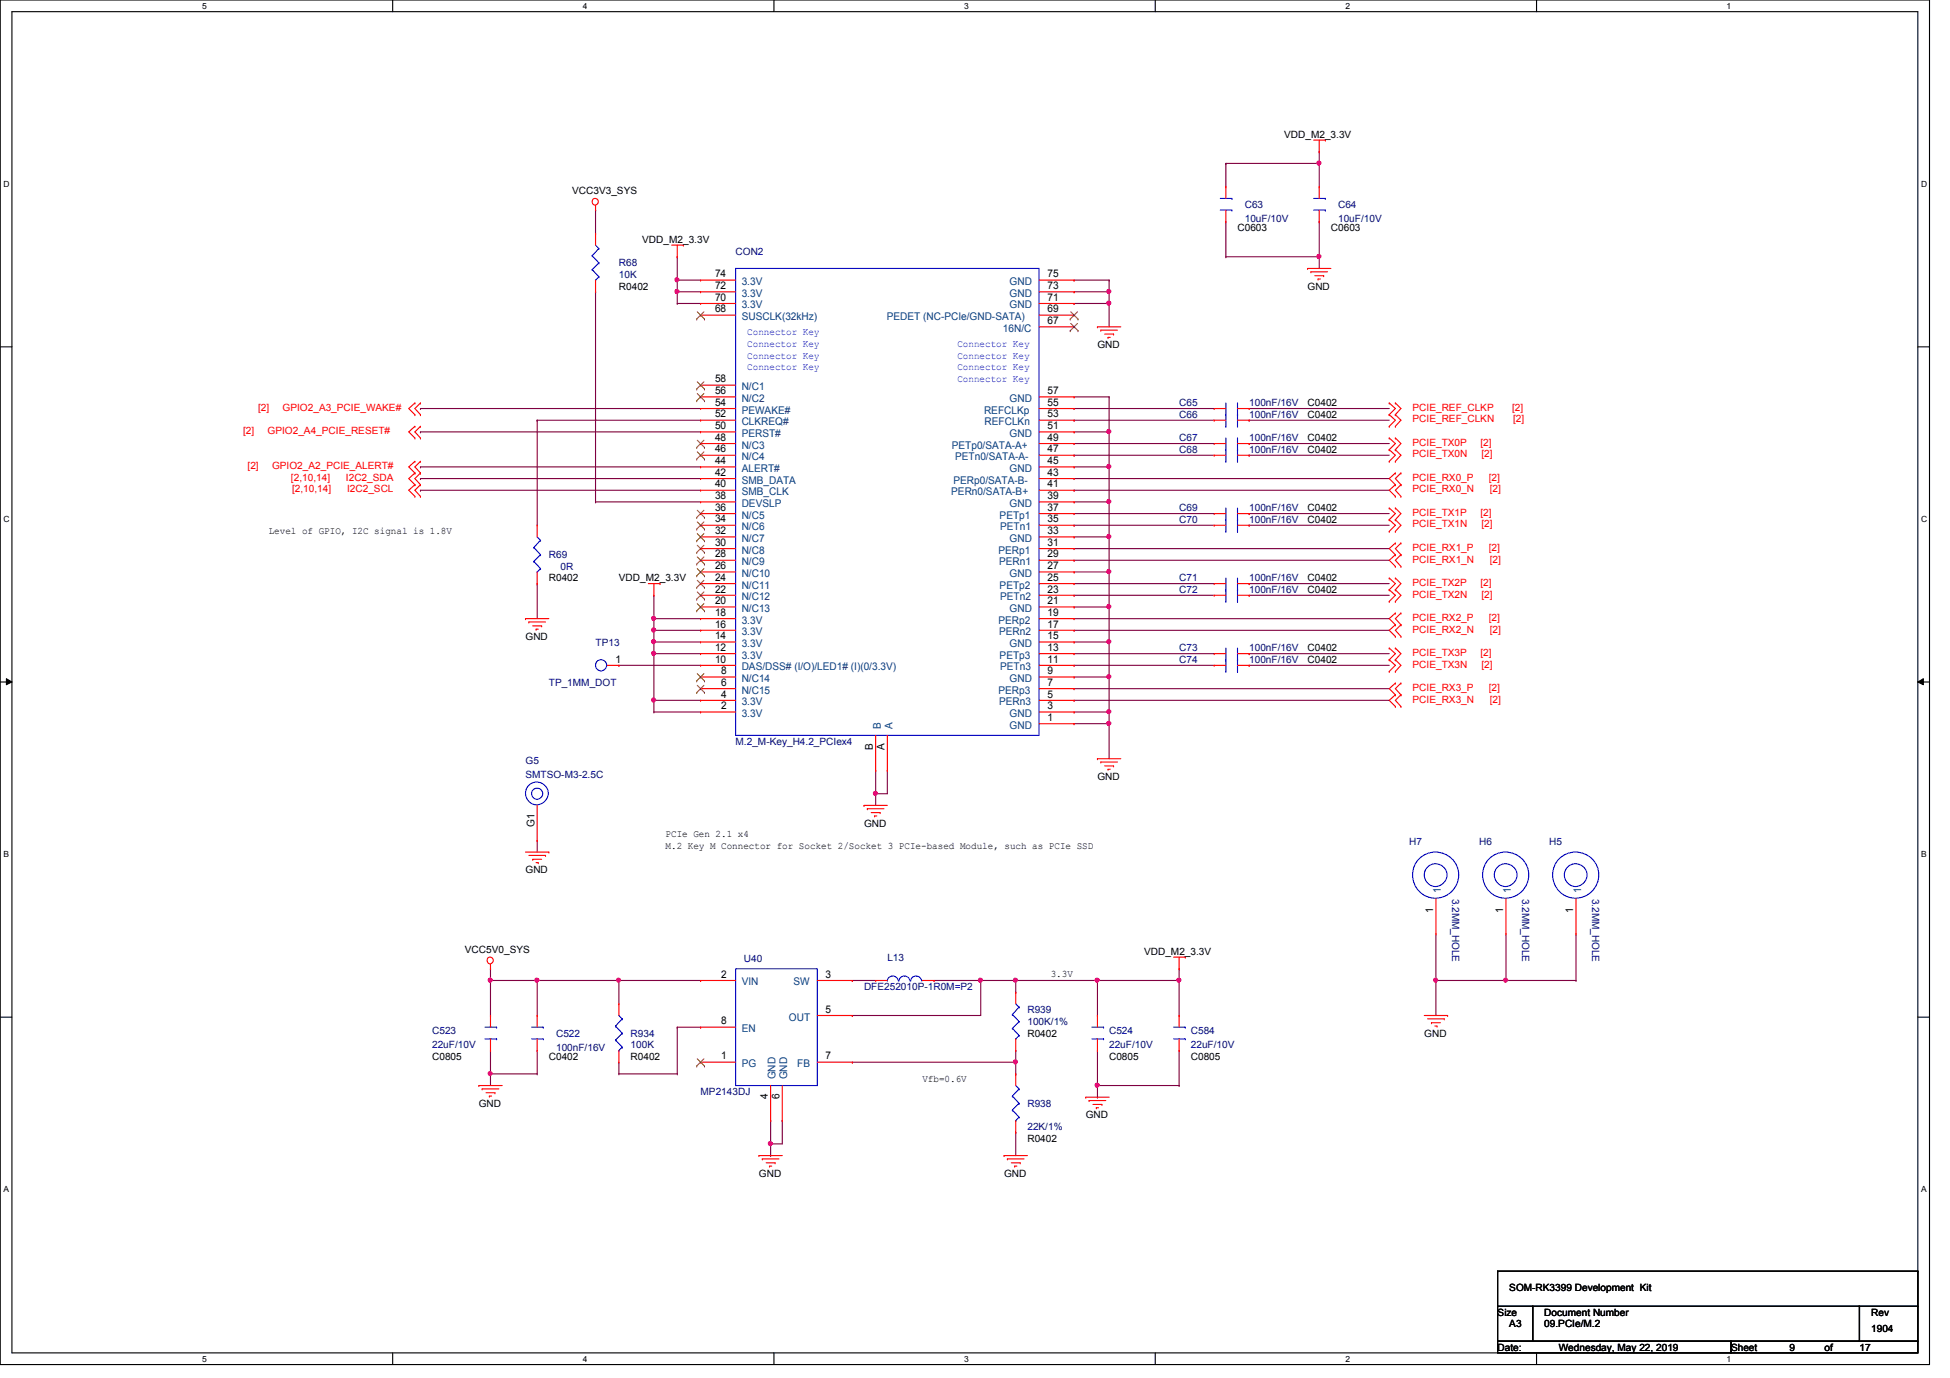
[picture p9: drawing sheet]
<svg xmlns="http://www.w3.org/2000/svg" width="297mm" height="210mm" viewBox="0 0 297 210" stroke-linecap="round" stroke-linejoin="round" font-family="sans-serif">
<defs><g id="words">
<g font-size="1.6">
<text x="108.9" y="47.6">68</text>
<text x="108.9" y="45.8">70</text>
<text x="108.9" y="44">72</text>
<text x="108.9" y="42.2">74</text>
<text x="159.6" y="47.6">69</text>
<text x="159.6" y="45.8">71</text>
<text x="159.6" y="44">73</text>
<text x="159.6" y="42.2">75</text>
<text x="159.6" y="49.4">67</text>
<text x="108.9" y="58.3">58</text>
<text x="108.9" y="65.4">50</text>
<text x="108.9" y="63.6">52</text>
<text x="108.9" y="61.8">54</text>
<text x="108.9" y="60">56</text>
<text x="159.6" y="65.4">51</text>
<text x="159.6" y="63.6">53</text>
<text x="159.6" y="61.8">55</text>
<text x="159.6" y="60">57</text>
<text x="108.9" y="70.7">44</text>
<text x="108.9" y="68.9">46</text>
<text x="108.9" y="67.1">48</text>
<text x="159.6" y="70.7">45</text>
<text x="159.6" y="68.9">47</text>
<text x="159.6" y="67.1">49</text>
<text x="108.9" y="77.8">36</text>
<text x="108.9" y="76">38</text>
<text x="108.9" y="74.3">40</text>
<text x="108.9" y="72.5">42</text>
<text x="159.6" y="77.8">37</text>
<text x="159.6" y="76">39</text>
<text x="159.6" y="74.3">41</text>
<text x="159.6" y="72.5">43</text>
<text x="108.9" y="83.1">30</text>
<text x="108.9" y="81.4">32</text>
<text x="108.9" y="79.6">34</text>
<text x="159.6" y="83.1">31</text>
<text x="159.6" y="81.4">33</text>
<text x="159.6" y="79.6">35</text>
<text x="108.9" y="88.5">24</text>
<text x="108.9" y="86.7">26</text>
<text x="108.9" y="84.9">28</text>
<text x="159.6" y="88.5">25</text>
<text x="159.6" y="86.7">27</text>
<text x="159.6" y="84.9">29</text>
<text x="108.9" y="95.6">16</text>
<text x="108.9" y="93.8">18</text>
<text x="108.9" y="92">20</text>
<text x="108.9" y="90.3">22</text>
<text x="159.6" y="95.6">17</text>
<text x="159.6" y="93.8">19</text>
<text x="159.6" y="92">21</text>
<text x="159.6" y="90.3">23</text>
<text x="93.8" y="100.9">1</text>
<text x="108.9" y="100.9">10</text>
<text x="108.9" y="99.1">12</text>
<text x="108.9" y="97.4">14</text>
<text x="159.6" y="100.9">11</text>
<text x="159.6" y="99.1">13</text>
<text x="159.6" y="97.4">15</text>
<text x="109.9" y="106.3">4</text>
<text x="109.9" y="104.5">6</text>
<text x="109.9" y="102.7">8</text>
<text x="159.6" y="106.3">5</text>
<text x="159.6" y="104.5">7</text>
<text x="159.6" y="102.7">9</text>
<text x="109.9" y="108">2</text>
<text x="159.6" y="109.8">1</text>
<text x="159.6" y="108">3</text>
<text x="133" y="114.3" transform="rotate(-90 133 114.3)">B</text>
<text x="134.7" y="114.3" transform="rotate(-90 134.7 114.3)">A</text>
<text x="81.4" y="126" transform="rotate(-90 81.4 126)">G1</text>
<text x="218.3" y="139" transform="rotate(-90 218.3 139)">1</text>
<text x="229" y="139" transform="rotate(-90 229 139)">1</text>
<text x="239.6" y="139" transform="rotate(-90 239.6 139)">1</text>
<text x="109.9" y="148.9">2</text>
<text x="125.8" y="148.9">3</text>
<text x="125.8" y="154.3">5</text>
<text x="109.9" y="156">8</text>
<text x="109.9" y="161.4">1</text>
<text x="125.8" y="161.4">7</text>
<text x="117" y="167.5" transform="rotate(-90 117 167.5)">4</text>
<text x="118.7" y="167.5" transform="rotate(-90 118.7 167.5)">6</text>
</g>
<g font-size="1.6" fill="#004080">
<text x="113" y="47">3.3V</text>
<text x="113" y="45.2">3.3V</text>
<text x="113" y="43.4">3.3V</text>
<text x="153.8" y="47">GND</text>
<text x="153.8" y="45.2">GND</text>
<text x="153.8" y="43.4">GND</text>
<text x="113" y="48.8">SUSCLK(32kHz)</text>
<text x="135.1" y="48.8">PEDET (NC-PCIe/GND-SATA)</text>
<text x="152.8" y="50.5">16N/C</text>
<text x="113" y="59.4">N/C1</text>
<text x="113" y="64.8">CLKREQ#</text>
<text x="113" y="63">PEWAKE#</text>
<text x="113" y="61.2">N/C2</text>
<text x="149.9" y="63">REFCLKp</text>
<text x="150" y="64.8">REFCLKn</text>
<text x="153.8" y="61.2">GND</text>
<text x="113" y="71.9">ALERT#</text>
<text x="113" y="70.1">N/C4</text>
<text x="113" y="68.3">N/C3</text>
<text x="113" y="66.5">PERST#</text>
<text x="145" y="68.3">PETp0/SATA-A+</text>
<text x="145.5" y="70.1">PETn0/SATA-A-</text>
<text x="153.8" y="71.9">GND</text>
<text x="153.8" y="66.5">GND</text>
<text x="113" y="77.2">DEVSLP</text>
<text x="113" y="75.4">SMB_CLK</text>
<text x="113" y="73.7">SMB_DATA</text>
<text x="144.9" y="75.4">PERn0/SATA-B+</text>
<text x="145.2" y="73.7">PERp0/SATA-B-</text>
<text x="153.8" y="77.2">GND</text>
<text x="113" y="82.6">N/C7</text>
<text x="113" y="80.8">N/C6</text>
<text x="113" y="79">N/C5</text>
<text x="152.3" y="79">PETp1</text>
<text x="152.4" y="80.8">PETn1</text>
<text x="153.8" y="82.6">GND</text>
<text x="113" y="89.7">N/C11</text>
<text x="113" y="87.9">N/C10</text>
<text x="113" y="86.1">N/C9</text>
<text x="113" y="84.3">N/C8</text>
<text x="152.1" y="84.3">PERp1</text>
<text x="152.2" y="86.1">PERn1</text>
<text x="152.3" y="89.7">PETp2</text>
<text x="153.8" y="87.9">GND</text>
<text x="113" y="95">3.3V</text>
<text x="113" y="93.2">N/C13</text>
<text x="113" y="91.4">N/C12</text>
<text x="152.1" y="95">PERp2</text>
<text x="152.4" y="91.4">PETn2</text>
<text x="153.8" y="93.2">GND</text>
<text x="113" y="100.3">3.3V</text>
<text x="113" y="98.6">3.3V</text>
<text x="113" y="96.8">3.3V</text>
<text x="152.2" y="96.8">PERn2</text>
<text x="152.3" y="100.3">PETp3</text>
<text x="153.8" y="98.6">GND</text>
<text x="113" y="107.4">3.3V</text>
<text x="113" y="105.7">N/C15</text>
<text x="113" y="103.9">N/C14</text>
<text x="113" y="102.1">DAS/DSS# (I/O)/LED1# (I)(0/3.3V)</text>
<text x="152.1" y="105.7">PERp3</text>
<text x="152.2" y="107.4">PERn3</text>
<text x="152.4" y="102.1">PETn3</text>
<text x="153.8" y="103.9">GND</text>
<text x="113" y="109.2">3.3V</text>
<text x="134.2" y="111.1" transform="rotate(-90 134.2 111.1)">B</text>
<text x="135.9" y="111.1" transform="rotate(-90 135.9 111.1)">A</text>
<text x="153.8" y="111">GND</text>
<text x="153.8" y="109.2">GND</text>
<text x="219.5" y="136" transform="rotate(-90 219.5 136)">1</text>
<text x="230.2" y="136" transform="rotate(-90 230.2 136)">1</text>
<text x="240.8" y="136" transform="rotate(-90 240.8 136)">1</text>
<text x="113" y="150.1">VIN</text>
<text x="120.2" y="155.4">OUT</text>
<text x="120.9" y="150.1">SW</text>
<text x="113" y="157.2">EN</text>
<text x="113" y="162.6">PG</text>
<text x="118.1" y="164.4" transform="rotate(-90 118.1 164.4)">GND</text>
<text x="119.9" y="164.4" transform="rotate(-90 119.9 164.4)">GND</text>
<text x="121.5" y="162.6">FB</text>
</g>
<g font-size="1.5">
<text x="195.6" y="21">VDD_M2_3.3V</text>
<text x="87.2" y="29.5">VCC3V3_SYS</text>
<text x="188.5" y="35.2">C0603</text>
<text x="202.7" y="35.2">C0603</text>
<text x="97.8" y="37">VDD_M2_3.3V</text>
<text x="94.3" y="44.1">R0402</text>
<text x="199.2" y="44.1">GND</text>
<text x="167.2" y="53">GND</text>
<text x="199.2" y="61.9">C0402</text>
<text x="199.2" y="63.7">C0402</text>
<text x="199.2" y="67.2">C0402</text>
<text x="199.2" y="69">C0402</text>
<text x="199.2" y="77.9">C0402</text>
<text x="40.9" y="81.3">Level of GPIO, I2C signal is 1.8V</text>
<text x="199.2" y="79.7">C0402</text>
<text x="83.6" y="88.6">R0402</text>
<text x="94.3" y="88.6">VDD_M2_3.3V</text>
<text x="199.2" y="88.6">C0402</text>
<text x="199.2" y="90.3">C0402</text>
<text x="80" y="97.5">GND</text>
<text x="199.2" y="99.2">C0402</text>
<text x="199.2" y="101">C0402</text>
<text x="167.2" y="118.8">GND</text>
<text x="131.6" y="125.9">GND</text>
<text x="101.4" y="129.3">M.2 Key M Connector for Socket 2/Socket 3 PCIe-based Module, such as PCIe SSD</text>
<text x="101.4" y="127.5">PCIe Gen 2.1 x4</text>
<text x="80" y="133">GND</text>
<text x="70.8" y="145.1">VCC5V0_SYS</text>
<text x="160.1" y="148.8">3.3V</text>
<text x="174.3" y="145.5">VDD_M2_3.3V</text>
<text x="65.8" y="161.5">C0805</text>
<text x="83.6" y="161.5">C0402</text>
<text x="96.1" y="161.5">R0402</text>
<text x="156.5" y="157.9">R0402</text>
<text x="168.9" y="161.5">C0805</text>
<text x="181.4" y="161.5">C0805</text>
<text x="217" y="157.9">GND</text>
<text x="140.5" y="164.8">Vfb=0.6V</text>
<text x="72.9" y="168.6">GND</text>
<text x="156.5" y="173.9">R0402</text>
<text x="165.4" y="170.3">GND</text>
<text x="115.6" y="179.2">GND</text>
<text x="152.9" y="179.2">GND</text>
<text x="229.9" y="196.7">SOM-RK3399 Development Kit</text>
<text x="228.1" y="200.4">Size</text>
<text x="229.9" y="202.2">A3</text>
<text x="235.2" y="200.4">Document Number</text>
<text x="235.2" y="202.2">09.PCIe/M.2</text>
<text x="285" y="202.9">1904</text>
<text x="285" y="200.4">Rev</text>
<text x="228.1" y="205.7">Date:</text>
<text x="237.4" y="205.7">Wednesday, May 22, 2019</text>
<text x="263.7" y="205.7">Sheet</text>
<text x="272.6" y="205.7">9</text>
<text x="277.9" y="205.7">of</text>
<text x="283.2" y="205.7">17</text>
</g>
<g font-size="1.5" fill="#000080">
<text x="189.6" y="31.7">C63</text>
<text x="189.6" y="33.8">10uF/10V</text>
<text x="203.8" y="31.7">C64</text>
<text x="203.8" y="33.8">10uF/10V</text>
<text x="94.3" y="40.6">R68</text>
<text x="112.1" y="38.8">CON2</text>
<text x="94.3" y="42.3">10K</text>
<text x="179.6" y="61.9">C65</text>
<text x="179.6" y="63.7">C66</text>
<text x="190.3" y="61.9">100nF/16V</text>
<text x="190.3" y="63.7">100nF/16V</text>
<text x="179.6" y="67.2">C67</text>
<text x="179.6" y="69">C68</text>
<text x="190.3" y="67.2">100nF/16V</text>
<text x="190.3" y="69">100nF/16V</text>
<text x="179.6" y="77.9">C69</text>
<text x="190.3" y="77.9">100nF/16V</text>
<text x="179.6" y="79.7">C70</text>
<text x="190.3" y="79.7">100nF/16V</text>
<text x="83.6" y="85">R69</text>
<text x="85.4" y="86.8">0R</text>
<text x="179.6" y="88.6">C71</text>
<text x="190.3" y="88.6">100nF/16V</text>
<text x="179.6" y="90.3">C72</text>
<text x="190.3" y="90.3">100nF/16V</text>
<text x="90.7" y="98.4">TP13</text>
<text x="179.6" y="99.2">C73</text>
<text x="179.6" y="101">C74</text>
<text x="190.3" y="99.2">100nF/16V</text>
<text x="190.3" y="101">100nF/16V</text>
<text x="83.6" y="104.6">TP_1MM_DOT</text>
<text x="112.1" y="113.5">M.2_M-Key_H4.2_PCIex4</text>
<text x="80" y="116.3">G5</text>
<text x="80" y="118.4">SMTSO-M3-2.5C</text>
<text x="214.7" y="128.8">H7</text>
<text x="225.3" y="128.8">H6</text>
<text x="236" y="128.8">H5</text>
<text x="221.2" y="136.9" transform="rotate(90 221.2 136.9)">3.2MM_HOLE</text>
<text x="231.9" y="136.9" transform="rotate(90 231.9 136.9)">3.2MM_HOLE</text>
<text x="242.5" y="136.9" transform="rotate(90 242.5 136.9)">3.2MM_HOLE</text>
<text x="113.3" y="146.6">U40</text>
<text x="135.2" y="146.4">L13</text>
<text x="131.6" y="150.8">DFE252010P-1R0M=P2</text>
<text x="156.5" y="154.3">R939</text>
<text x="65.8" y="157.6">C523</text>
<text x="65.8" y="159.7">22uF/10V</text>
<text x="84.7" y="157.9">C522</text>
<text x="84.7" y="160">100nF/16V</text>
<text x="96.1" y="157.9">R934</text>
<text x="96.1" y="159.7">100K</text>
<text x="156.5" y="156.1">100K/1%</text>
<text x="168.9" y="157.6">C524</text>
<text x="168.9" y="159.7">22uF/10V</text>
<text x="181.4" y="157.6">C584</text>
<text x="181.4" y="159.7">22uF/10V</text>
<text x="106.7" y="166.8">MP2143DJ</text>
<text x="156.5" y="168.6">R938</text>
<text x="156.5" y="172.1">22K/1%</text>
</g>
<g font-size="1.5" fill="#00f">
<text x="113.8" y="51.1">Connector Key</text>
<text x="113.8" y="52.8">Connector Key</text>
<text x="145.8" y="52.8">Connector Key</text>
<text x="113.8" y="54.6">Connector Key</text>
<text x="113.8" y="56.4">Connector Key</text>
<text x="145.8" y="54.6">Connector Key</text>
<text x="145.8" y="56.4">Connector Key</text>
<text x="145.8" y="58.2">Connector Key</text>
</g>
<g font-size="1.5" fill="#f00">
<text x="39.3" y="62.6">[2]</text>
<text x="43" y="62.6">GPIO2_A3_PCIE_WAKE#</text>
<text x="215.2" y="64.3">PCIE_REF_CLKN</text>
<text x="215.2" y="62.6">PCIE_REF_CLKP</text>
<text x="230.3" y="62.6">[2]</text>
<text x="230.5" y="64.3">[2]</text>
<text x="37" y="66.1">[2]</text>
<text x="37.7" y="71.5">[2]</text>
<text x="40.8" y="66.1">GPIO2_A4_PCIE_RESET#</text>
<text x="41.4" y="71.5">GPIO2_A2_PCIE_ALERT#</text>
<text x="215.2" y="69.7">PCIE_TX0N</text>
<text x="215.2" y="67.9">PCIE_TX0P</text>
<text x="225.5" y="67.9">[2]</text>
<text x="225.7" y="69.7">[2]</text>
<text x="44.3" y="73.2">[2,10,14]</text>
<text x="44.5" y="75">[2,10,14]</text>
<text x="52.7" y="73.2">I2C2_SDA</text>
<text x="52.9" y="75">I2C2_SCL</text>
<text x="215.2" y="75">PCIE_RX0_N</text>
<text x="215.2" y="73.2">PCIE_RX0_P</text>
<text x="226.8" y="73.2">[2]</text>
<text x="226.9" y="75">[2]</text>
<text x="215.2" y="83.9">PCIE_RX1_P</text>
<text x="215.2" y="80.3">PCIE_TX1N</text>
<text x="215.2" y="78.6">PCIE_TX1P</text>
<text x="225.5" y="78.6">[2]</text>
<text x="225.7" y="80.3">[2]</text>
<text x="226.8" y="83.9">[2]</text>
<text x="215.2" y="85.7">PCIE_RX1_N</text>
<text x="215.2" y="89.2">PCIE_TX2P</text>
<text x="225.5" y="89.2">[2]</text>
<text x="226.9" y="85.7">[2]</text>
<text x="215.2" y="94.6">PCIE_RX2_P</text>
<text x="215.2" y="91">PCIE_TX2N</text>
<text x="225.7" y="91">[2]</text>
<text x="226.8" y="94.6">[2]</text>
<text x="215.2" y="96.4">PCIE_RX2_N</text>
<text x="215.2" y="99.9">PCIE_TX3P</text>
<text x="215.2" y="101.7">PCIE_TX3N</text>
<text x="225.5" y="99.9">[2]</text>
<text x="225.7" y="101.7">[2]</text>
<text x="226.9" y="96.4">[2]</text>
<text x="215.2" y="107">PCIE_RX3_N</text>
<text x="215.2" y="105.2">PCIE_RX3_P</text>
<text x="226.8" y="105.2">[2]</text>
<text x="226.9" y="107">[2]</text>
</g>
<g font-size="1.3">
<text x="30.8" y="1.4">5</text>
<text x="88.8" y="1.4">4</text>
<text x="146.9" y="1.4">3</text>
<text x="204.9" y="1.4">2</text>
<text x="263" y="1.4">1</text>
<text x=".5" y="28.4">D</text>
<text x="292.6" y="28.4">D</text>
<text x=".5" y="79.5">C</text>
<text x="292.6" y="79.5">C</text>
<text x=".5" y="130.6">B</text>
<text x="292.6" y="130.6">B</text>
<text x=".5" y="181.6">A</text>
<text x="292.6" y="181.6">A</text>
<text x="30.8" y="207.5">5</text>
<text x="88.8" y="207.5">4</text>
<text x="146.9" y="207.5">3</text>
<text x="204.9" y="207.5">2</text>
<text x="263" y="207.5">1</text>
</g>
</g></defs>
<path d="M0 0h293.9v207.9h-293.9zM1.8 1.8h290.3v204.3h-290.3z" fill="none" stroke="#000" stroke-width=".17"/>
<g fill="#fff">
<path d="M30.8 .3h.7v1.4h-.7z"/>
<path d="M30.8 206.3h.7v1.5h-.7z"/>
</g>
<path d="M59.8 0v1.8M59.8 206.1v1.8" fill="none" stroke="#000" stroke-width=".17"/>
<g fill="#fff">
<path d="M88.8 .3h.6v1.4h-.6z"/>
<path d="M88.8 206.3h.6v1.5h-.6z"/>
</g>
<path d="M117.9 0v1.8M117.9 206.1v1.8" fill="none" stroke="#000" stroke-width=".17"/>
<g fill="#fff">
<path d="M146.9 .3h.6v1.4h-.6z"/>
<path d="M146.9 206.3h.6v1.5h-.6z"/>
</g>
<path d="M176 0v1.8M176 206.1v1.8" fill="none" stroke="#000" stroke-width=".17"/>
<g fill="#fff">
<path d="M204.9 .3h.7v1.4h-.7z"/>
<path d="M204.9 206.3h.7v1.5h-.7z"/>
</g>
<path d="M234.1 0v1.8M234.1 206.1v1.8" fill="none" stroke="#000" stroke-width=".17"/>
<g fill="#fff">
<path d="M263 .3h.7v1.4h-.7z"/>
<path d="M263 206.3h.7v1.5h-.7z"/>
<path d="M.5 27.3h1v1.4h-1z"/>
<path d="M292.6 27.3h1v1.4h-1z"/>
<path d="M.5 78.3h1v1.5h-1z"/>
<path d="M292.6 78.3h1v1.5h-1z"/>
</g>
<path d="M0 52.8h1.8M292.1 52.8h1.8" fill="none" stroke="#000" stroke-width=".17"/>
<g fill="#fff">
<path d="M.5 129.4h.9v1.4h-.9z"/>
<path d="M292.6 129.4h.9v1.4h-.9z"/>
</g>
<path d="M0 103.9h1.8M292.1 103.9h1.8" fill="none" stroke="#000" stroke-width=".17"/>
<path d="M1 103.4l.8 .5-.8 .4zM292.1 103.9l.9-.5v.9z" fill="#000"/>
<path d="M1 103.4l.8 .5-.8 .4zM292.1 103.9l.9-.5v.9z" fill="none" stroke="#000" stroke-width=".15"/>
<g fill="#fff">
<path d="M.5 180.4h.8v1.5h-.8z"/>
<path d="M292.6 180.4h.8v1.5h-.8z"/>
</g>
<path d="M0 154.9h1.8M292.1 154.9h1.8" fill="none" stroke="#000" stroke-width=".17"/>
<g fill="none" stroke="#800040" stroke-width=".17">
<path d="M201 33.8h.1M201 23.1h.1M201 23.1v1.8M201 33.8v5.3M163.6 78.2h.1M163.6 67.6h.1M163.6 69.3h.1M163.6 74.7h.1M163.6 72.9h.1M163.6 78.2h21.4M163.6 67.6h21.4M163.6 69.3h21.4"/>
<path d="M163.6 74.7h48M163.6 72.9h48M190.3 78.2h.1M190.3 67.6h.1M190.3 69.3h.1M190.3 78.2h21.3M190.3 67.6h21.3M190.3 69.3h21.3M99.6 96h.1M99.6 90.7h.1M99.6 96h7.1M99.6 90.7v3.5"/>
<path d="M163.6 85.3h.1M163.6 83.6h.1M163.6 80h.1M163.6 88.9h.1M163.6 90.7h.1M163.6 96h.1M163.6 94.2h.1M163.6 99.6h.1M163.6 85.3h48M163.6 83.6h48M163.6 80h21.4M163.6 88.9h21.4"/>
<path d="M163.6 90.7h21.4M163.6 96h48M163.6 94.2h48M163.6 99.6h21.4M190.3 80h.1M190.3 88.9h.1M190.3 90.7h.1M190.3 99.6h.1M190.3 80h21.3M190.3 88.9h21.3M190.3 90.7h21.3M190.3 99.6h21.3"/>
<path d="M163.6 101.3h.1M163.6 104.9h.1M163.6 106.7h.1M163.6 101.3h21.4M163.6 104.9h48M163.6 106.7h48M190.3 101.3h.1M190.3 101.3h21.3"/>
</g>
<circle cx="99.6" cy="94.2" r=".31" fill="#f0f"/>
<circle cx="99.6" cy="94.2" r=".31" fill="none" stroke="#f0f" stroke-width=".17"/>
<path d="M99.6 94.2h.1M99.6 96h.1M99.6 94.2h7.1M99.6 96v1.8" fill="none" stroke="#800040" stroke-width=".17"/>
<circle cx="99.6" cy="97.7" r=".31" fill="#f0f"/>
<circle cx="99.6" cy="97.7" r=".31" fill="none" stroke="#f0f" stroke-width=".17"/>
<circle cx="99.6" cy="96" r=".31" fill="#f0f"/>
<circle cx="99.6" cy="96" r=".31" fill="none" stroke="#f0f" stroke-width=".17"/>
<path d="M99.6 97.8h.1M99.6 94.2h.1M99.6 99.6h.1M99.6 97.8h7.1M99.6 94.2v1.8M99.6 97.8v8.9M99.6 99.6h7.1" fill="none" stroke="#800040" stroke-width=".17"/>
<circle cx="99.6" cy="106.6" r=".31" fill="#f0f"/>
<circle cx="99.6" cy="106.6" r=".31" fill="none" stroke="#f0f" stroke-width=".17"/>
<circle cx="99.6" cy="99.5" r=".31" fill="#f0f"/>
<circle cx="99.6" cy="99.5" r=".31" fill="none" stroke="#f0f" stroke-width=".17"/>
<path d="M163.6 42.7h.1M163.6 44.4h.1M163.6 42.7h5.3M168.9 42.7h.1M168.9 46.2h.1M168.9 42.7v1.7h-5.3M168.9 46.2v3.6M99.6 106.7h.1M99.6 108.5h.1M99.6 106.7h7.1M99.6 106.7v1.8M99.6 108.5h7.1" fill="none" stroke="#800040" stroke-width=".17"/>
<circle cx="168.9" cy="44.4" r=".31" fill="#f0f"/>
<circle cx="168.9" cy="44.4" r=".31" fill="none" stroke="#f0f" stroke-width=".17"/>
<path d="M163.6 46.2h.1M163.6 46.2h5.3" fill="none" stroke="#800040" stroke-width=".17"/>
<circle cx="168.9" cy="46.2" r=".31" fill="#f0f"/>
<circle cx="168.9" cy="46.2" r=".31" fill="none" stroke="#f0f" stroke-width=".17"/>
<g fill="none" stroke="#800040" stroke-width=".17">
<path d="M163.6 60.5h.1M163.6 65.8h.1M163.6 71.1h.1M163.6 76.5h.1M163.6 60.5h5.3M163.6 71.1h5.3M168.9 60.5h.1M168.9 71.1h.1M168.9 60.5v5.3h-5.3M168.9 71.1v5.4h-5.3M163.6 81.8h.1M163.6 87.1h.1"/>
<path d="M163.6 81.8h5.3M163.6 87.1h5.3M168.9 110.2h.1M168.9 110.2v5.4"/>
</g>
<circle cx="168.9" cy="87.1" r=".31" fill="#f0f"/>
<circle cx="168.9" cy="87.1" r=".31" fill="none" stroke="#f0f" stroke-width=".17"/>
<path d="M163.6 92.5h.1M163.6 97.8h.1M163.6 92.5h5.3M163.6 97.8h5.3M163.6 103.1h.1M163.6 108.5h.1M163.6 110.2h.1M163.6 103.1h5.3M163.6 108.5h5.3M163.6 110.2h5.3" fill="none" stroke="#800040" stroke-width=".17"/>
<circle cx="168.9" cy="110.2" r=".31" fill="#f0f"/>
<circle cx="168.9" cy="110.2" r=".31" fill="none" stroke="#f0f" stroke-width=".17"/>
<path d="M133.4 117.3h.1M133.4 117.3v5.4M135.2 117.3h.1M135.2 117.3v3.6h-1.8M133.4 120.9h.1" fill="none" stroke="#800040" stroke-width=".17"/>
<circle cx="133.3" cy="120.9" r=".31" fill="#f0f"/>
<circle cx="133.3" cy="120.9" r=".31" fill="none" stroke="#f0f" stroke-width=".17"/>
<path d="M168.9 76.5h.1M168.9 76.5v5.3" fill="none" stroke="#800040" stroke-width=".17"/>
<circle cx="168.9" cy="81.7" r=".31" fill="#f0f"/>
<circle cx="168.9" cy="81.7" r=".31" fill="none" stroke="#f0f" stroke-width=".17"/>
<circle cx="168.9" cy="76.4" r=".31" fill="#f0f"/>
<circle cx="168.9" cy="76.4" r=".31" fill="none" stroke="#f0f" stroke-width=".17"/>
<path d="M168.9 65.8h.1M168.9 65.8v5.3" fill="none" stroke="#800040" stroke-width=".17"/>
<circle cx="168.9" cy="71.1" r=".31" fill="#f0f"/>
<circle cx="168.9" cy="71.1" r=".31" fill="none" stroke="#f0f" stroke-width=".17"/>
<circle cx="168.9" cy="65.7" r=".31" fill="#f0f"/>
<circle cx="168.9" cy="65.7" r=".31" fill="none" stroke="#f0f" stroke-width=".17"/>
<path d="M168.9 44.4h.1M168.9 44.4v1.8M168.9 87.1h.1M168.9 92.5h.1M168.9 87.1v10.7M168.9 108.5h.1M168.9 108.5v1.7" fill="none" stroke="#800040" stroke-width=".17"/>
<circle cx="168.9" cy="97.7" r=".31" fill="#f0f"/>
<circle cx="168.9" cy="97.7" r=".31" fill="none" stroke="#f0f" stroke-width=".17"/>
<circle cx="168.9" cy="92.4" r=".31" fill="#f0f"/>
<circle cx="168.9" cy="92.4" r=".31" fill="none" stroke="#f0f" stroke-width=".17"/>
<path d="M168.9 97.8h.1M168.9 81.8h.1M168.9 81.8v5.3M168.9 97.8v10.7M168.9 103.1h.1" fill="none" stroke="#800040" stroke-width=".17"/>
<circle cx="168.9" cy="108.4" r=".31" fill="#f0f"/>
<circle cx="168.9" cy="108.4" r=".31" fill="none" stroke="#f0f" stroke-width=".17"/>
<circle cx="168.9" cy="103.1" r=".31" fill="#f0f"/>
<circle cx="168.9" cy="103.1" r=".31" fill="none" stroke="#f0f" stroke-width=".17"/>
<path d="M201 24.9h.1M201 24.9v3.5M163.6 62.2h.1M163.6 64h.1M163.6 64h21.4M163.6 62.2h21.4M190.3 64h.1M190.3 62.2h.1M190.3 64h21.3M190.3 62.2h21.3" fill="none" stroke="#800040" stroke-width=".17"/>
<circle cx="200.9" cy="24.8" r=".31" fill="#f0f"/>
<circle cx="200.9" cy="24.8" r=".31" fill="none" stroke="#f0f" stroke-width=".17"/>
<path d="M186.7 24.9h.1M186.7 24.9h14.3M186.7 24.9v3.5M201 39.1h.1M201 39.1v1.8" fill="none" stroke="#800040" stroke-width=".17"/>
<circle cx="200.9" cy="39.1" r=".31" fill="#f0f"/>
<circle cx="200.9" cy="39.1" r=".31" fill="none" stroke="#f0f" stroke-width=".17"/>
<g fill="none" stroke="#800040" stroke-width=".17">
<path d="M103.2 39.1h.1M103.2 39.1v3.6M186.7 33.8h.1M186.7 39.1h.1M186.7 33.8v5.3M186.7 39.1h14.3M90.7 44.4h.1M90.7 44.4v32.1M81.8 64h.1M81.8 64v16M81.8 88.9h.1M81.8 88.9v5.3"/>
<path d="M94.3 101.3h.1M94.3 101.3h12.4M81.8 128h.1M81.8 128v1.8"/>
</g>
<circle cx="103.1" cy="42.6" r=".31" fill="#f0f"/>
<circle cx="103.1" cy="42.6" r=".31" fill="none" stroke="#f0f" stroke-width=".17"/>
<path d="M103.2 42.7h.1M103.2 42.7h3.5M103.2 42.7v1.7" fill="none" stroke="#800040" stroke-width=".17"/>
<circle cx="103.1" cy="44.4" r=".31" fill="#f0f"/>
<circle cx="103.1" cy="44.4" r=".31" fill="none" stroke="#f0f" stroke-width=".17"/>
<g fill="none" stroke="#800040" stroke-width=".17">
<path d="M90.7 32h.1M90.7 32v3.6M103.2 44.4h.1M103.2 46.2h.1M103.2 44.4h3.5M103.2 44.4v1.8M103.2 46.2h3.5M64 71.1h.1M64 65.8h.1M64 62.2h.1M64 72.9h.1M64 74.7h.1"/>
<path d="M64 71.1h42.7M64 65.8h42.7M64 62.2h42.7M64 72.9h42.7M64 74.7h42.7M81.8 64h.1M81.8 64h24.9M90.7 76.5h.1M90.7 76.5h16M129.8 154.7h.1M149.4 149.4h.1M149.4 149.4v5.3h-19.6"/>
<path d="M179.6 147.6h.1M179.6 147.6v1.8"/>
</g>
<circle cx="179.6" cy="149.3" r=".31" fill="#f0f"/>
<circle cx="179.6" cy="149.3" r=".31" fill="none" stroke="#f0f" stroke-width=".17"/>
<path d="M154.7 149.4h12.5M167.2 149.4h.1" fill="none" stroke="#800040" stroke-width=".17"/>
<circle cx="154.7" cy="149.3" r=".31" fill="#f0f"/>
<circle cx="154.7" cy="149.3" r=".31" fill="none" stroke="#f0f" stroke-width=".17"/>
<circle cx="167.1" cy="149.3" r=".31" fill="#f0f"/>
<circle cx="167.1" cy="149.3" r=".31" fill="none" stroke="#f0f" stroke-width=".17"/>
<path d="M74.7 149.4h.1M74.7 149.4v5.3M81.8 149.4h12.5M94.3 149.4h.1M149.4 149.4h.1M149.4 149.4h5.3M154.7 163.6h.1M154.7 161.8v1.8" fill="none" stroke="#800040" stroke-width=".17"/>
<circle cx="94.2" cy="149.3" r=".31" fill="#f0f"/>
<circle cx="94.2" cy="149.3" r=".31" fill="none" stroke="#f0f" stroke-width=".17"/>
<path d="M129.8 149.4h.1M129.8 149.4h3.6M167.2 149.4h.1M167.2 149.4v5.3M117.4 176h.1M117.4 174.2v1.8M119.2 170.7h.1M119.2 170.7v3.5M154.7 172.5h.1M154.7 172.5v3.5" fill="none" stroke="#800040" stroke-width=".17"/>
<circle cx="117.3" cy="174.2" r=".31" fill="#f0f"/>
<circle cx="117.3" cy="174.2" r=".31" fill="none" stroke="#f0f" stroke-width=".17"/>
<path d="M74.7 147.6h.1M74.7 147.6v1.8M74.7 163.6h.1M74.7 163.6v1.8M74.7 163.6h7.1M81.8 163.6h.1M81.8 160v3.6" fill="none" stroke="#800040" stroke-width=".17"/>
<circle cx="74.7" cy="163.5" r=".31" fill="#f0f"/>
<circle cx="74.7" cy="163.5" r=".31" fill="none" stroke="#f0f" stroke-width=".17"/>
<path d="M74.7 149.4h.1M74.7 149.4h7.1M74.7 163.6h.1M74.7 160v3.6M167.2 165.4h.1M167.2 160v5.4" fill="none" stroke="#800040" stroke-width=".17"/>
<circle cx="81.8" cy="149.3" r=".31" fill="#f0f"/>
<circle cx="81.8" cy="149.3" r=".31" fill="none" stroke="#f0f" stroke-width=".17"/>
<circle cx="74.7" cy="149.3" r=".31" fill="#f0f"/>
<circle cx="74.7" cy="149.3" r=".31" fill="none" stroke="#f0f" stroke-width=".17"/>
<path d="M81.8 149.4h.1M81.8 149.4v5.3M142.3 149.4h.1M142.3 149.4h7.1M154.7 160h.1M154.7 160v1.8" fill="none" stroke="#800040" stroke-width=".17"/>
<circle cx="149.3" cy="149.3" r=".31" fill="#f0f"/>
<circle cx="149.3" cy="149.3" r=".31" fill="none" stroke="#f0f" stroke-width=".17"/>
<path d="M129.8 161.8h.1M129.8 161.8h24.9" fill="none" stroke="#800040" stroke-width=".17"/>
<circle cx="154.7" cy="161.7" r=".31" fill="#f0f"/>
<circle cx="154.7" cy="161.7" r=".31" fill="none" stroke="#f0f" stroke-width=".17"/>
<g fill="none" stroke="#800040" stroke-width=".17">
<path d="M94.3 149.4h.1M94.3 149.4h12.4M94.3 149.4v3.5M103.2 156.5h.1M103.2 156.5v7.1M103.2 156.5h3.5M106.7 149.4h.1M106.7 156.5h.1M154.7 151.1h.1M154.7 149.4v1.7M218.7 149.4h.1M218.7 149.4h21.4"/>
<path d="M218.7 149.4v5.3M229.4 149.4h.1M229.4 142.2v7.2M240.1 142.2h.1M240.1 149.4h.1M240.1 142.2v7.2M94.3 163.6h.1M94.3 161.8v1.8M94.3 163.6h8.9M103.2 163.6h.1M117.4 174.2h.1M117.4 174.2h1.8"/>
</g>
<circle cx="218.7" cy="149.3" r=".31" fill="#f0f"/>
<circle cx="218.7" cy="149.3" r=".31" fill="none" stroke="#f0f" stroke-width=".17"/>
<circle cx="229.3" cy="149.3" r=".31" fill="#f0f"/>
<circle cx="229.3" cy="149.3" r=".31" fill="none" stroke="#f0f" stroke-width=".17"/>
<path d="M167.2 149.4h.1M167.2 149.4h12.4v5.3M179.6 154.7h.1M218.7 149.4h.1M218.7 142.2v7.2M117.4 170.7h.1M117.4 170.7v3.5M167.2 165.4h12.4M179.6 165.4h.1" fill="none" stroke="#800040" stroke-width=".17"/>
<circle cx="167.1" cy="165.3" r=".31" fill="#f0f"/>
<circle cx="167.1" cy="165.3" r=".31" fill="none" stroke="#f0f" stroke-width=".17"/>
<path d="M167.2 167.1h.1M167.2 165.4v1.7M179.6 160h.1M179.6 160v5.4" fill="none" stroke="#800040" stroke-width=".17"/>
<g fill="none" stroke="#f00" stroke-width=".17">
<path d="M90.7 32h.1M90.7 35.6h.1M90.7 31.3v.7M90.7 35.6v1.7M102.3 37.3h1.8M103.2 39.1h.1M103.2 37.3v1.8M104.1 37.3h.1M186.7 33.8h.1M186.7 28.4h.1M186.7 28.4v1.8M186.7 32v1.8"/>
<path d="M200.1 21.3h1.8M201 23.1h.1M201 33.8h.1M201 28.4h.1M201 21.3v1.8M201 28.4v1.8M201 32v1.8M201.9 21.3h.1M90.7 44.4h.1M90.7 42.7v1.7M106.7 58.7h.1M106.7 48h.1"/>
<path d="M106.7 46.2h.1M106.7 44.4h.1M106.7 42.7h.1M106.7 58.7h5.4M106.7 48h5.4M106.7 46.2h5.4M106.7 44.4h5.4M106.7 42.7h5.4M158.3 49.8h5.3M158.3 48h5.3M158.3 46.2h5.3M158.3 44.4h5.3"/>
<path d="M158.3 42.7h5.3M163.6 49.8h.1M163.6 48h.1M163.6 46.2h.1M163.6 44.4h.1M163.6 42.7h.1M167.2 49.8h.1M167.2 49.8h3.5M167.7 50.3h.1M167.7 50.3h2.5M168.3 50.9h1.3M168.8 51.4h.1"/>
<path d="M168.8 51.4h.3M169.6 50.9h.1M199.2 40.9h.1M199.2 40.9h3.5M199.7 41.4h.1M199.7 41.4h2.5M200.3 42h1.3M200.8 42.5h.1M200.8 42.5h.3M201.6 42h.1M63.2 75.6h.1M63.2 73.8h.1"/>
<path d="M63.2 72.1h.1M63.2 63.2h.1M63.2 61.4h.1M63.2 66.7h.1M63.2 64.9h.1M63.2 70.3h.1M63.2 73.8l-.9 .9 .9 .9M63.2 72.1l-.9 .8 .9 .9M63.2 61.4l-.9 .8 .9 1M63.2 64.9l-.9 .9 .9 .9M63.2 70.3l-.9 .8 .9 1M64 75.6h.1"/>
<path d="M64 73.8h.1M64 72.1h.1M64 63.2h.1M64 61.4h.1M64 66.7h.1M64 64.9h.1M64 70.3h.1M64 73.8l-.8 .9 .8 .9M64 72.1l-.8 .8 .8 .9M64 61.4l-.8 .8 .8 1M64 64.9l-.8 .9 .8 .9M64 70.3l-.8 .8 .8 1"/>
<path d="M106.7 78.2h.1M106.7 76.5h.1M106.7 74.7h.1M106.7 72.9h.1M106.7 71.1h.1M106.7 69.3h.1M106.7 67.6h.1M106.7 65.8h.1M106.7 64h.1M106.7 62.2h.1M106.7 60.5h.1M106.7 78.2h5.4"/>
<path d="M106.7 76.5h5.4M106.7 74.7h5.4M106.7 72.9h5.4M106.7 71.1h5.4M106.7 69.3h5.4M106.7 67.6h5.4M106.7 65.8h5.4M106.7 64h5.4M106.7 62.2h5.4M106.7 60.5h5.4M158.3 78.2h5.3M158.3 76.5h5.3"/>
<path d="M158.3 74.7h5.3M158.3 72.9h5.3M158.3 71.1h5.3M158.3 69.3h5.3M158.3 67.6h5.3M158.3 65.8h5.3M158.3 64h5.3M158.3 62.2h5.3M158.3 60.5h5.3M163.6 78.2h.1M163.6 76.5h.1M163.6 74.7h.1"/>
<path d="M163.6 72.9h.1M163.6 71.1h.1M163.6 69.3h.1M163.6 67.6h.1M163.6 65.8h.1M163.6 64h.1M163.6 62.2h.1M163.6 60.5h.1M185 62.2h.1M185 78.2h.1M185 67.6h.1M185 69.3h.1"/>
<path d="M185 64h.1M185 78.2h1.7M185 69.3h1.7M185 67.6h1.7M185 64h1.7M185 62.2h1.7M188.5 78.2h1.8M188.5 69.3h1.8M188.5 67.6h1.8M188.5 64h1.8M188.5 62.2h1.8M190.3 62.2h.1"/>
<path d="M190.3 78.2h.1M190.3 67.6h.1M190.3 69.3h.1M190.3 64h.1M211.6 79.2h.1M211.6 77.4h.1M211.6 70.3h.1M211.6 68.5h.1M211.6 66.7h.1M211.6 64.9h.1M211.6 63.2h.1M211.6 61.4h.1"/>
<path d="M211.6 79.2l1 .8-1 .9M211.6 77.4l1 .8-1 1M211.6 68.5l1 .8-1 1M211.6 66.7l1 .9-1 .9M211.6 63.2l1 .8-1 .9M211.6 61.4l1 .8-1 1M212.6 79.2h.1M212.6 77.4h.1M212.6 70.3h.1M212.6 68.5h.1M212.6 73.8h.1M212.6 75.6h.1"/>
<path d="M212.6 66.7h.1M212.6 72.1h.1M212.6 64.9h.1M212.6 63.2h.1M212.6 61.4h.1M212.6 79.2l.8 .8-.8 .9M212.6 77.4l.8 .8-.8 1M212.6 68.5l.8 .8-.8 1M212.6 73.8l-1 .9 1 .9M212.6 66.7l.8 .9-.8 .9M212.6 72.1l-1 .8 1 .9M212.6 63.2l.8 .8-.8 .9"/>
<path d="M212.6 61.4l.8 .8-.8 1M213.4 75.6h.1M213.4 73.8h.1M213.4 72.1h.1M213.4 73.8l-.8 .9 .8 .9M213.4 72.1l-.8 .8 .8 .9M80 94.2h.1M80 94.2h3.6M80.6 94.7h.1M80.6 94.7h2.5M81.1 95.3h1.4M81.7 95.8h.1"/>
<path d="M81.7 95.8h.3M81.8 80h.1M81.8 88.9h.1M81.8 80v1.8M81.8 87.1v1.8M82.5 95.3h.1M98.8 88.9h1.7M99.6 90.7h.1M99.6 88.9v1.8M100.5 88.9h.1M106.7 99.6h.1M106.7 97.8h.1"/>
<path d="M106.7 96h.1M106.7 94.2h.1M106.7 92.5h.1M106.7 90.7h.1M106.7 88.9h.1M106.7 87.1h.1M106.7 85.3h.1M106.7 83.6h.1M106.7 81.8h.1M106.7 80h.1M106.7 94.2h5.4M106.7 88.9h5.4"/>
<path d="M106.7 99.6h5.4M106.7 97.8h5.4M106.7 96h5.4M106.7 92.5h5.4M106.7 90.7h5.4M106.7 87.1h5.4M106.7 85.3h5.4M106.7 83.6h5.4M106.7 81.8h5.4M106.7 80h5.4M158.3 94.2h5.3M158.3 88.9h5.3"/>
<path d="M158.3 99.6h5.3M158.3 97.8h5.3M158.3 96h5.3M158.3 92.5h5.3M158.3 90.7h5.3M158.3 87.1h5.3M158.3 85.3h5.3M158.3 83.6h5.3M158.3 81.8h5.3M158.3 80h5.3M163.6 99.6h.1M163.6 97.8h.1"/>
<path d="M163.6 96h.1M163.6 94.2h.1M163.6 92.5h.1M163.6 90.7h.1M163.6 88.9h.1M163.6 87.1h.1M163.6 85.3h.1M163.6 83.6h.1M163.6 81.8h.1M163.6 80h.1M185 88.9h.1M185 99.6h.1"/>
<path d="M185 90.7h.1M185 80h.1M185 88.9h1.7M185 99.6h1.7M185 90.7h1.7M185 80h1.7M188.5 88.9h1.8M188.5 99.6h1.8M188.5 90.7h1.8M188.5 80h1.8M190.3 88.9h.1M190.3 99.6h.1"/>
<path d="M190.3 90.7h.1M190.3 80h.1M211.6 80.9h.1M211.6 89.8h.1M211.6 88.1h.1M211.6 91.6h.1M211.6 98.7h.1M211.6 88.1l1 .8-1 .9M211.6 89.8l1 .9-1 .9M211.6 98.7l1 .9-1 .9M212.6 82.7h.1M212.6 84.5h.1"/>
<path d="M212.6 86.3h.1M212.6 80.9h.1M212.6 93.4h.1M212.6 95.2h.1M212.6 89.8h.1M212.6 88.1h.1M212.6 91.6h.1M212.6 96.9h.1M212.6 98.7h.1M212.6 82.7l-1 .9 1 .9M212.6 84.5l-1 .8 1 1M212.6 93.4l-1 .8 1 1"/>
<path d="M212.6 88.1l.8 .8-.8 .9M212.6 89.8l.8 .9-.8 .9M212.6 95.2l-1 .8 1 .9M212.6 98.7l.8 .9-.8 .9M213.4 84.5h.1M213.4 82.7h.1M213.4 86.3h.1M213.4 95.2h.1M213.4 93.4h.1M213.4 96.9h.1M213.4 82.7l-.8 .9 .8 .9M213.4 84.5l-.8 .8 .8 1"/>
<path d="M213.4 93.4l-.8 .8 .8 1M213.4 95.2l-.8 .8 .8 .9M92.5 101.3h1.8M94.3 101.3h.1M106.7 108.5h.1M106.7 106.7h.1M106.7 104.9h.1M106.7 103.1h.1M106.7 101.3h.1M106.7 108.5h5.4M106.7 106.7h5.4M106.7 104.9h5.4"/>
<path d="M106.7 103.1h5.4M106.7 101.3h5.4M133.4 117.3h.1M133.4 112v5.3M135.2 117.3h.1M135.2 112v5.3M158.3 110.2h5.3M158.3 108.5h5.3M158.3 106.7h5.3M158.3 104.9h5.3M158.3 103.1h5.3M158.3 101.3h5.3"/>
<path d="M163.6 110.2h.1M163.6 108.5h.1M163.6 106.7h.1M163.6 104.9h.1M163.6 103.1h.1M163.6 101.3h.1M167.2 115.6h.1M167.2 115.6h3.5M167.7 116.1h.1M167.7 116.1h2.5M168.3 116.7h1.3M168.8 117.2h.1"/>
<path d="M168.8 117.2h.3M169.6 116.7h.1M185 101.3h.1M185 101.3h1.7M188.5 101.3h1.8M190.3 101.3h.1M211.6 100.5h.1M211.6 102.3h.1M211.6 100.5l1 .8-1 1M212.6 105.8h.1M212.6 107.6h.1M212.6 104.1h.1"/>
<path d="M212.6 100.5h.1M212.6 102.3h.1M212.6 105.8l-1 .9 1 .9M212.6 104.1l-1 .8 1 .9M212.6 100.5l.8 .8-.8 1M213.4 107.6h.1M213.4 105.8h.1M213.4 104.1h.1M213.4 105.8l-.8 .9 .8 .9M213.4 104.1l-.8 .8 .8 .9M80 129.8h3.6M80.6 130.3h2.5"/>
<path d="M81.1 130.9h.1M81.1 130.9h1.4M81.7 131.4h.3M81.8 128h.1M81.8 122.7v5.3M82 131.4h.1M83.1 130.3h.1M83.6 129.8h.1M131.6 122.7h.1M131.6 122.7h3.6M132.1 123.2h.1M132.1 123.2h2.6"/>
<path d="M132.7 123.8h1.4M133.2 124.3h.1M133.2 124.3h.4M134.1 123.8h.1M218.7 136.9v5.3M229.4 136.9v5.3M240.1 136.9v5.3M74.7 147.6h.1M74.7 154.7h.1M74.7 146.9v.7M74.7 154.7v1.8M74.7 158.2v1.8"/>
<path d="M81.8 154.7h.1M81.8 154.7v1.8M81.8 158.2v1.8M94.3 152.9h.1M94.3 152.9v1.8M106.7 149.4h.1M106.7 156.5h.1M106.7 149.4h5.4M106.7 156.5h5.4M124.5 154.7h5.3M124.5 149.4h5.3M129.8 149.4h.1"/>
<path d="M129.8 154.7h.1M133.4 149.4h.1M133.4 149.4h1.8M140.5 149.4h1.8M142.3 149.4h.1M154.7 151.1h.1M154.7 151.1v1.8M154.7 158.2v1.8M167.2 154.7h.1M167.2 154.7v1.8M167.2 158.2v1.8M178.8 145.8h1.7"/>
<path d="M179.6 147.6h.1M179.6 154.7h.1M179.6 145.8v1.8M179.6 154.7v1.8M179.6 158.2v1.8M180.5 145.8h.1M217 154.7h3.5M217.5 155.2h2.5M218.1 155.8h.1M218.1 155.8h1.3M218.6 156.3h.3M218.7 142.2h.1"/>
<path d="M218.9 156.3h.1M220 155.2h.1M220.5 154.7h.1M229.4 142.2h.1M240.1 142.2h.1M72.9 165.4h.1M72.9 165.4h3.6M73.4 165.9h.1M73.4 165.9h2.6M74 166.5h1.4M74.5 167h.1M74.5 167h.4"/>
<path d="M74.7 160h.1M75.4 166.5h.1M81.8 160h.1M94.3 161.8h.1M94.3 160v1.8M106.7 161.8h.1M106.7 161.8h5.4M115.6 176h.1M115.6 176h3.6M116.1 176.5h.1M116.1 176.5h2.6M116.7 177.1h1.4"/>
<path d="M117.2 177.6h.1M117.2 177.6h.4M117.4 170.7h.1M117.4 165.4v5.3M118.1 177.1h.1M119.2 170.7h.1M119.2 165.4v5.3M124.5 161.8h5.3M129.8 161.8h.1M152.9 176h.1M152.9 176h3.6M153.5 176.5h.1"/>
<path d="M153.5 176.5h2.5M154 177.1h1.4M154.6 177.6h.1M154.6 177.6h.3M154.7 163.6h.1M154.7 172.5h.1M154.7 160h.1M154.7 163.6v1.8M154.7 170.7v1.8M155.4 177.1h.1M165.4 167.1h.1M165.4 167.1h3.5"/>
<path d="M165.9 167.6h.1M165.9 167.6h2.5M166.5 168.2h1.3M167 168.7h.1M167 168.7h.3M167.2 160h.1M167.8 168.2h.1M179.6 160h.1"/>
<circle cx="90.6" cy="30.7" r=".5"/>
<circle cx="74.6" cy="146.3" r=".5"/>
</g>
<path d="M228.1 199h5.4v5.3h-5.4zM228.1 193.6h.1M228.1 193.6v5.4M228.1 193.6h64M233.5 199h49.7v5.3h-49.7zM283.2 199h8.9v5.3h-8.9zM292.1 193.6h.1M292.1 199h.1M292.1 193.6v5.4M228.1 204.3h35.6v1.8h-35.6zM263.7 204.3h28.4v1.8h-28.4z" fill="none" stroke="#000" stroke-width=".17"/>
<g fill="none" stroke="#00f" stroke-width=".17">
<path d="M90.2 38.9h.1M90.2 38.9l1 1.1M90.7 37.3l.5 .5M91.2 37.8h.1M91.2 37.8l-1 1.1M185.9 32h1.8M185.9 30.2h1.8M187.7 32h.1M187.7 30.2h.1M200.1 32h1.8M200.1 30.2h1.8M201.9 32h.1"/>
<path d="M201.9 30.2h.1M90.2 41.1h.1M90.2 41.1l1 1.1M90.7 42.7h.1M91.2 40h.1M91.2 42.2h.1M91.2 40l-1 1.1M91.2 42.2l-.5 .5M112.1 40.9h46.2v71.1h-46.2zM186.7 63.2h.1M186.7 79.2h.1M186.7 68.5h.1"/>
<path d="M186.7 70.3h.1M186.7 64.9h.1M186.7 61.4v3.5M186.7 66.7v3.6M186.7 77.4v3.5M188.5 63.2h.1M188.5 79.2h.1M188.5 68.5h.1M188.5 70.3h.1M188.5 64.9h.1M188.5 61.4v3.5M188.5 66.7v3.6"/>
<path d="M188.5 77.4v3.5M81.3 83.4h.1M81.3 85.5h.1M81.3 83.4l1 1.1M81.3 85.5l1 1.1M81.8 87.1h.1M81.8 81.8l.5 .5M82.3 82.3h.1M82.3 84.5h.1M82.3 86.6h.1M82.3 82.3l-1 1.1M82.3 84.5l-1 1"/>
<path d="M82.3 86.6l-.5 .5M186.7 89.8h.1M186.7 91.6h.1M186.7 80.9h.1M186.7 88.1v3.5M186.7 98.7v3.6M188.5 89.8h.1M188.5 91.6h.1M188.5 80.9h.1M188.5 88.1v3.5M188.5 98.7v3.6M186.7 100.5h.1"/>
<path d="M186.7 102.3h.1M188.5 100.5h.1M188.5 102.3h.1M73.9 158.2h1.7M73.9 156.5h1.7M75.6 158.2h.1M75.6 156.5h.1M81 158.2h1.8M81 156.5h1.8M82.8 158.2h.1M82.8 156.5h.1M93.8 156.3h.1"/>
<path d="M93.8 158.4h.1M93.8 156.3l1 1.1M93.8 158.4l1 1.1M94.3 154.7l.5 .5M94.8 155.2h.1M94.8 157.4h.1M94.8 159.5h.1M94.8 155.2l-1 1.1M94.8 157.4l-1 1M94.8 159.5l-.5 .5M112.1 147.6h12.4v17.8h-12.4zM135.2 149.4a.85 .85 0 0 1 .8-.7 .85 .85 0 0 1 .9 .7"/>
<path d="M136.9 149.4a.85 .85 0 0 1 .9-.7 .85 .85 0 0 1 .8 .7M138.7 149.4a.85 .85 0 0 1 .9-.7 .85 .85 0 0 1 .8 .7M154.2 154.5h.1M154.2 156.6h.1M154.2 154.5l1 1.1M154.2 156.6l1 1.1M154.7 158.2h.1M154.7 152.9l.5 .5M155.2 153.4h.1M155.2 155.6h.1M155.2 157.7h.1M155.2 153.4l-1 1.1"/>
<path d="M155.2 155.6l-1 1M155.2 157.7l-.5 .5M166.3 158.2h1.8M166.3 156.5h1.8M168.1 158.2h.1M168.1 156.5h.1M178.8 158.2h1.7M178.8 156.5h1.7M180.5 158.2h.1M180.5 156.5h.1M94.3 160h.1M154.2 167h.1"/>
<path d="M154.2 169.1h.1M154.2 167l1 1.1M154.2 169.1l1 1.1M154.7 170.7h.1M154.7 165.4l.5 .5M155.2 165.9h.1M155.2 168.1h.1M155.2 170.2h.1M155.2 165.9l-1 1.1M155.2 168.1l-1 1M155.2 170.2l-.5 .5"/>
<circle cx="91.6" cy="101.3" r=".85"/>
<circle cx="81.8" cy="120.9" r="1.74"/>
<circle cx="81.8" cy="120.9" r=".85"/>
<circle cx="218.7" cy="133.3" r="3.5"/>
<circle cx="218.7" cy="133.3" r="1.74"/>
<circle cx="229.3" cy="133.3" r="3.5"/>
<circle cx="229.4" cy="133.3" r="1.74"/>
<circle cx="240" cy="133.3" r="3.5"/>
<circle cx="240" cy="133.3" r="1.74"/>
</g>
<g fill="none" stroke="#804000" stroke-width=".15">
<path d="M106.1 59.3h.1M106.1 48.6h.1M106.2 58.2l1.1 1.1M106.2 47.5l1.1 1.1M106.2 59.9l1.1 1.1M107.2 58.2l-1.1 1.1M107.2 47.5l-1.1 1.1M107.2 59.9l-1.1 1.1M107.3 59.3h.1M107.3 48.6h.1M163 50.4h.1M163 48.6h.1"/>
<path d="M163.1 49.3l1.1 1.1M163.1 47.5l1.1 1.1M164.1 49.3l-1.1 1.1M164.1 47.5l-1.1 1.1M164.2 50.4h.1M164.2 48.6h.1M106.1 78.8h.1M106.1 69.9h.1M106.1 68.2h.1M106.1 61h.1M106.2 79.5l1.1 1.1M106.2 77.7l1.1 1.1"/>
<path d="M106.2 68.8l1.1 1.1M106.2 67.1l1.1 1.1M107.2 79.5l-1.1 1.1M107.2 77.7l-1.1 1.1M107.2 68.8l-1.1 1.1M107.2 67.1l-1.1 1.1M107.3 78.8h.1M107.3 69.9h.1M107.3 68.2h.1M107.3 61h.1M106.1 93h.1M106.1 91.3h.1"/>
<path d="M106.1 89.5h.1M106.1 87.7h.1M106.1 85.9h.1M106.1 84.2h.1M106.1 82.4h.1M106.1 80.6h.1M106.2 91.9l1.1 1.1M106.2 90.2l1.1 1.1M106.2 88.4l1.1 1.1M106.2 86.6l1.1 1.1M106.2 84.8l1.1 1.1M106.2 83.1l1.1 1.1"/>
<path d="M106.2 81.3l1.1 1.1M107.2 91.9l-1.1 1.1M107.2 90.2l-1.1 1.1M107.2 88.4l-1.1 1.1M107.2 86.6l-1.1 1.1M107.2 84.8l-1.1 1.1M107.2 83.1l-1.1 1.1M107.2 81.3l-1.1 1.1M107.3 93h.1M107.3 91.3h.1M107.3 89.5h.1M107.3 87.7h.1"/>
<path d="M107.3 85.9h.1M107.3 84.2h.1M107.3 82.4h.1M107.3 80.6h.1M106.1 105.5h.1M106.1 103.7h.1M106.2 104.4l1.1 1.1M106.2 102.6l1.1 1.1M107.2 104.4l-1.1 1.1M107.2 102.6l-1.1 1.1M107.3 105.5h.1M107.3 103.7h.1"/>
<path d="M106.1 162.4h.1M106.2 161.3l1.1 1.1M107.2 161.3l-1.1 1.1M107.3 162.4h.1"/>
</g>
<circle cx="99.6" cy="94.2" r=".31" fill="#f0f"/>
<circle cx="99.6" cy="94.2" r=".31" fill="none" stroke="#f0f" stroke-width=".17"/>
<circle cx="99.6" cy="97.7" r=".31" fill="#f0f"/>
<circle cx="99.6" cy="97.7" r=".31" fill="none" stroke="#f0f" stroke-width=".17"/>
<circle cx="99.6" cy="96" r=".31" fill="#f0f"/>
<circle cx="99.6" cy="96" r=".31" fill="none" stroke="#f0f" stroke-width=".17"/>
<circle cx="99.6" cy="106.6" r=".31" fill="#f0f"/>
<circle cx="99.6" cy="106.6" r=".31" fill="none" stroke="#f0f" stroke-width=".17"/>
<circle cx="99.6" cy="99.5" r=".31" fill="#f0f"/>
<circle cx="99.6" cy="99.5" r=".31" fill="none" stroke="#f0f" stroke-width=".17"/>
<circle cx="168.9" cy="44.4" r=".31" fill="#f0f"/>
<circle cx="168.9" cy="44.4" r=".31" fill="none" stroke="#f0f" stroke-width=".17"/>
<circle cx="168.9" cy="46.2" r=".31" fill="#f0f"/>
<circle cx="168.9" cy="46.2" r=".31" fill="none" stroke="#f0f" stroke-width=".17"/>
<circle cx="168.9" cy="87.1" r=".31" fill="#f0f"/>
<circle cx="168.9" cy="87.1" r=".31" fill="none" stroke="#f0f" stroke-width=".17"/>
<circle cx="168.9" cy="110.2" r=".31" fill="#f0f"/>
<circle cx="168.9" cy="110.2" r=".31" fill="none" stroke="#f0f" stroke-width=".17"/>
<circle cx="133.3" cy="120.9" r=".31" fill="#f0f"/>
<circle cx="133.3" cy="120.9" r=".31" fill="none" stroke="#f0f" stroke-width=".17"/>
<circle cx="168.9" cy="81.7" r=".31" fill="#f0f"/>
<circle cx="168.9" cy="81.7" r=".31" fill="none" stroke="#f0f" stroke-width=".17"/>
<circle cx="168.9" cy="76.4" r=".31" fill="#f0f"/>
<circle cx="168.9" cy="76.4" r=".31" fill="none" stroke="#f0f" stroke-width=".17"/>
<circle cx="168.9" cy="71.1" r=".31" fill="#f0f"/>
<circle cx="168.9" cy="71.1" r=".31" fill="none" stroke="#f0f" stroke-width=".17"/>
<circle cx="168.9" cy="65.7" r=".31" fill="#f0f"/>
<circle cx="168.9" cy="65.7" r=".31" fill="none" stroke="#f0f" stroke-width=".17"/>
<circle cx="168.9" cy="97.7" r=".31" fill="#f0f"/>
<circle cx="168.9" cy="97.7" r=".31" fill="none" stroke="#f0f" stroke-width=".17"/>
<circle cx="168.9" cy="92.4" r=".31" fill="#f0f"/>
<circle cx="168.9" cy="92.4" r=".31" fill="none" stroke="#f0f" stroke-width=".17"/>
<circle cx="168.9" cy="108.4" r=".31" fill="#f0f"/>
<circle cx="168.9" cy="108.4" r=".31" fill="none" stroke="#f0f" stroke-width=".17"/>
<circle cx="168.9" cy="103.1" r=".31" fill="#f0f"/>
<circle cx="168.9" cy="103.1" r=".31" fill="none" stroke="#f0f" stroke-width=".17"/>
<circle cx="200.9" cy="24.8" r=".31" fill="#f0f"/>
<circle cx="200.9" cy="24.8" r=".31" fill="none" stroke="#f0f" stroke-width=".17"/>
<circle cx="200.9" cy="39.1" r=".31" fill="#f0f"/>
<circle cx="200.9" cy="39.1" r=".31" fill="none" stroke="#f0f" stroke-width=".17"/>
<circle cx="103.1" cy="42.6" r=".31" fill="#f0f"/>
<circle cx="103.1" cy="42.6" r=".31" fill="none" stroke="#f0f" stroke-width=".17"/>
<circle cx="103.1" cy="44.4" r=".31" fill="#f0f"/>
<circle cx="103.1" cy="44.4" r=".31" fill="none" stroke="#f0f" stroke-width=".17"/>
<circle cx="179.6" cy="149.3" r=".31" fill="#f0f"/>
<circle cx="179.6" cy="149.3" r=".31" fill="none" stroke="#f0f" stroke-width=".17"/>
<circle cx="154.7" cy="149.3" r=".31" fill="#f0f"/>
<circle cx="154.7" cy="149.3" r=".31" fill="none" stroke="#f0f" stroke-width=".17"/>
<circle cx="167.1" cy="149.3" r=".31" fill="#f0f"/>
<circle cx="167.1" cy="149.3" r=".31" fill="none" stroke="#f0f" stroke-width=".17"/>
<circle cx="94.2" cy="149.3" r=".31" fill="#f0f"/>
<circle cx="94.2" cy="149.3" r=".31" fill="none" stroke="#f0f" stroke-width=".17"/>
<circle cx="117.3" cy="174.2" r=".31" fill="#f0f"/>
<circle cx="117.3" cy="174.2" r=".31" fill="none" stroke="#f0f" stroke-width=".17"/>
<circle cx="74.7" cy="163.5" r=".31" fill="#f0f"/>
<circle cx="74.7" cy="163.5" r=".31" fill="none" stroke="#f0f" stroke-width=".17"/>
<circle cx="81.8" cy="149.3" r=".31" fill="#f0f"/>
<circle cx="81.8" cy="149.3" r=".31" fill="none" stroke="#f0f" stroke-width=".17"/>
<circle cx="74.7" cy="149.3" r=".31" fill="#f0f"/>
<circle cx="74.7" cy="149.3" r=".31" fill="none" stroke="#f0f" stroke-width=".17"/>
<circle cx="149.3" cy="149.3" r=".31" fill="#f0f"/>
<circle cx="149.3" cy="149.3" r=".31" fill="none" stroke="#f0f" stroke-width=".17"/>
<circle cx="154.7" cy="161.7" r=".31" fill="#f0f"/>
<circle cx="154.7" cy="161.7" r=".31" fill="none" stroke="#f0f" stroke-width=".17"/>
<circle cx="218.7" cy="149.3" r=".31" fill="#f0f"/>
<circle cx="218.7" cy="149.3" r=".31" fill="none" stroke="#f0f" stroke-width=".17"/>
<circle cx="229.3" cy="149.3" r=".31" fill="#f0f"/>
<circle cx="229.3" cy="149.3" r=".31" fill="none" stroke="#f0f" stroke-width=".17"/>
<circle cx="167.1" cy="165.3" r=".31" fill="#f0f"/>
<circle cx="167.1" cy="165.3" r=".31" fill="none" stroke="#f0f" stroke-width=".17"/>
<use href="#words"/>
</svg>
